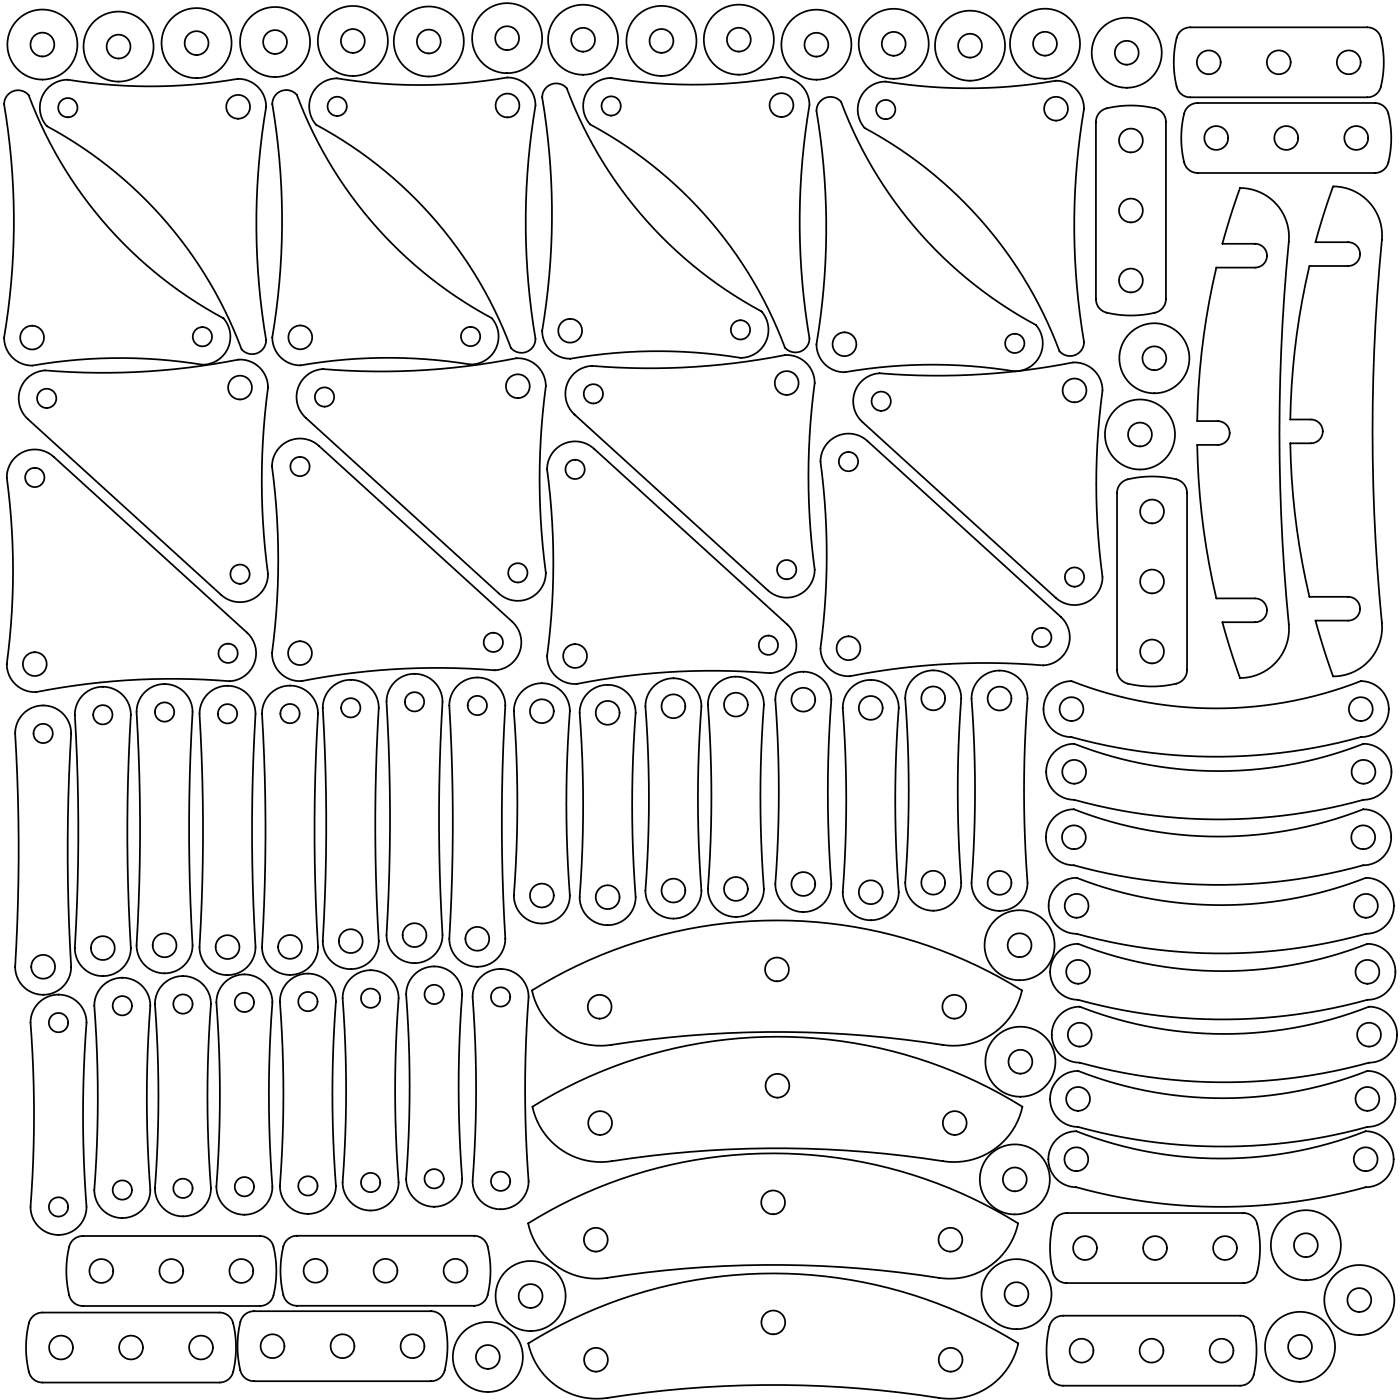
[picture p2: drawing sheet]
<svg xmlns="http://www.w3.org/2000/svg" width="200mm" height="200mm" viewBox="0 0 200 200" stroke-linecap="round" stroke-linejoin="round" font-family="sans-serif">
<g fill="none" stroke="#000" stroke-width=".25">
<path d="M1.2 13.4a2 2 0 0 1 2.9 .2 60 60 0 0 0 27.8 31.9 4 4 0 0 1 .7 4.3 4 4 0 0 1-3.7 2.3 73.3 73.3 0 0 0-24.3 .1 4 4 0 0 1-4-4 102.4 102.4 0 0 0 0-33.6l.1-.5zM6.9 12.5a4 4 0 0 1 2.8-1.1 73.3 73.3 0 0 0 24.3-.1 4 4 0 0 1 4 4 102.4 102.4 0 0 0 0 33.6 2 2 0 0 1-1.4 1.6 2 2 0 0 1-2.1-.6 60 60 0 0 0-27.8-31.9 4 4 0 0 1 .2-5.5zM39.5 13.4a2 2 0 0 1 2.9 .1 60 60 0 0 0 27.8 31.9 4 4 0 0 1 .7 4.3 4 4 0 0 1-3.7 2.4 73.3 73.3 0 0 0-24.3 .1 4 4 0 0 1-4-4 102.4 102.4 0 0 0 0-33.6l.3-.8zM45.4 12.3a4 4 0 0 1 2.7-1.1 73.3 73.3 0 0 0 24.4-.1 4 4 0 0 1 4 4 102.4 102.4 0 0 0 0 33.6 2 2 0 0 1-1.4 1.6 2 2 0 0 1-2.1-.6 60 60 0 0 0-27.8-31.9 4 4 0 0 1 .2-5.5zM78.1 12.5a2 2 0 0 1 2.9 .1 60 60 0 0 0 27.8 31.9 4 4 0 0 1 .6 4.3 4 4 0 0 1-3.6 2.3 73.3 73.3 0 0 0-24.3 .1 4 4 0 0 1-4-4 102.4 102.4 0 0 0 0-33.6l.1-.5zM84.5 12.3a4 4 0 0 1 2.8-1.2 73.3 73.3 0 0 0 24.3-.1 4 4 0 0 1 4 4 102.4 102.4 0 0 0 0 33.6 2 2 0 0 1-1.4 1.7 2 2 0 0 1-2.1-.6 60 60 0 0 0-27.8-31.9 4 4 0 0 1 .2-5.5zM117.3 14.4a2 2 0 0 1 2.8 .1 60 60 0 0 0 27.9 31.9 4 4 0 0 1 .6 4.3 4 4 0 0 1-3.6 2.4 73.3 73.3 0 0 0-24.3 .1 4 4 0 0 1-4.1-4 102.4 102.4 0 0 0 .1-33.6l.1-.5zM123.8 12.8a4 4 0 0 1 2.7-1.1 73.3 73.3 0 0 0 24.3-.2 4 4 0 0 1 4.1 4 102.4 102.4 0 0 0-.1 33.6 2 2 0 0 1-1.4 1.7 2 2 0 0 1-2-.6 60 60 0 0 0-27.9-31.9 4 4 0 0 1 .3-5.5zM157.1 16l.4-.3a12.8 12.8 0 0 1 8.1 0 2 2 0 0 1 1 1.7v25.3a2.11 2.11 0 0 1-2.1 2.1 13.2 13.2 0 0 1-7-.4 2 2 0 0 1-.9-1.7v-25.3l.2-.8zM168.6 4.5l.6-.4 .8-.2h25.3a2.11 2.11 0 0 1 2.1 2.1 13.2 13.2 0 0 1-.4 7 2 2 0 0 1-1.7 .9h-25.3a2.11 2.11 0 0 1-2-2.1 13.2 13.2 0 0 1 .3-7zM169.7 15.3l.5-.4 .9-.2h25.3a2.11 2.11 0 0 1 2.1 2.1 13.2 13.2 0 0 1-.4 7 2 2 0 0 1-1.7 .9h-25.3a2.11 2.11 0 0 1-2.1-2.1 13.2 13.2 0 0 1 .4-7zM177.1 26.9a7 7 0 0 1 7 7.6 283.4 283.4 0 0 0 0 55.3 7 7 0 0 1-7 7.1l-1.3-4-1.2-4h4.7a1.7 1.7 0 0 0 1.7-1.7 1.7 1.7 0 0 0-1.7-1.7h-5.5a103 103 0 0 1-2.8-21.9h3a1.7 1.7 0 0 0 1.7-1.7 1.7 1.7 0 0 0-1.7-1.7h-3a103 103 0 0 1 2.8-22h5.5a1.7 1.7 0 0 0 1.7-1.7 1.7 1.7 0 0 0-1.7-1.7h-4.7l1.2-4z"/>
<path d="M190.4 26.6a7 7 0 0 1 7 7.7 283.4 283.4 0 0 0 0 55.2 7 7 0 0 1-7 7.1l-1.3-3.9-1.2-4h4.7a1.7 1.7 0 0 0 1.7-1.7 1.7 1.7 0 0 0-1.7-1.7h-5.5a103 103 0 0 1-2.8-22h3a1.7 1.7 0 0 0 1.7-1.7 1.7 1.7 0 0 0-1.7-1.7h-3a103 103 0 0 1 2.8-21.9h5.5a1.7 1.7 0 0 0 1.7-1.7 1.7 1.7 0 0 0-1.7-1.7h-4.7l1.2-4zM3.8 54.1a4 4 0 0 1 2.6-1.2 104 104 0 0 0 28-1.5 4 4 0 0 1 3.9 4 103.7 103.7 0 0 0 0 27 4 4 0 0 1-2.6 3.4 4 4 0 0 1-4.1-.8l-27.6-25.1a4 4 0 0 1-.2-5.8zM43.5 54a4 4 0 0 1 2.6-1.3 104 104 0 0 0 28-1.5 4 4 0 0 1 3.9 4 103.7 103.7 0 0 0 0 27 4 4 0 0 1-2.6 3.4 4 4 0 0 1-4.1-.8l-27.6-25.1a4 4 0 0 1-.2-5.7zM81.9 53.5a4 4 0 0 1 2.6-1.2 104 104 0 0 0 28-1.6 4 4 0 0 1 3.9 4 103.7 103.7 0 0 0 0 27 4 4 0 0 1-2.6 3.4 4 4 0 0 1-4.1-.8l-27.6-25.1a4 4 0 0 1-.2-5.7zM123 54.6a4 4 0 0 1 2.7-1.3 104 104 0 0 0 28-1.5 4 4 0 0 1 3.8 4 103.7 103.7 0 0 0 0 27 4 4 0 0 1-2.6 3.4 4 4 0 0 1-4.1-.8l-27.6-25.1a4 4 0 0 1-.2-5.7zM2.3 65.3a4 4 0 0 1 5.4 0l27.6 25.1a4 4 0 0 1 1.1 4.3 4 4 0 0 1-3.6 2.6 104 104 0 0 0-28 1.6 4 4 0 0 1-3.8-4 103.7 103.7 0 0 0 0-27.1 4 4 0 0 1 1.3-2.5zM39.9 64a4 4 0 0 1 5.6-.3l27.7 25.1a4 4 0 0 1 1 4.3 4 4 0 0 1-3.5 2.7 104 104 0 0 0-28 1.5 4 4 0 0 1-3.8-4 103.7 103.7 0 0 0 0-27l.2-1.1zM79.5 64.1a4 4 0 0 1 5.3 0l27.7 25.1a4 4 0 0 1 1 4.3 4 4 0 0 1-3.5 2.7 104 104 0 0 0-28 1.5 4 4 0 0 1-3.8-4 103.7 103.7 0 0 0 0-27 4 4 0 0 1 1.3-2.6zM118.3 63.3a4 4 0 0 1 5.6-.3l27.6 25.1a4 4 0 0 1 1.1 4.3 4 4 0 0 1-3.5 2.7 104 104 0 0 0-28 1.5 4 4 0 0 1-3.9-4 103.7 103.7 0 0 0 0-27l.4-1.4zM160.2 69l.3-.3a12.8 12.8 0 0 1 8.2 0 2 2 0 0 1 .9 1.7v25.3a2.11 2.11 0 0 1-2.1 2.1 13.2 13.2 0 0 1-7-.4 2 2 0 0 1-.9-1.7v-25.3l.2-.8zM11.9 99.3a4 4 0 0 1 4.3-.9 4 4 0 0 1 2.5 3.7 289.3 289.3 0 0 0 0 33.7 4 4 0 0 1-4.2 3.6 4 4 0 0 1-3.8-4 289 289 0 0 0 0-33.6 4 4 0 0 1 1.2-2.5zM20.7 98.9a4 4 0 0 1 4.3-.9 4 4 0 0 1 2.5 3.7 289.3 289.3 0 0 0 0 33.7 4 4 0 0 1-4.2 3.6 4 4 0 0 1-3.8-4 289 289 0 0 0 0-33.6 4 4 0 0 1 1.2-2.5z"/>
<path d="M29.7 99.1a4 4 0 0 1 4.3-.8 4 4 0 0 1 2.5 3.7 289.2 289.2 0 0 0 0 33.6 4 4 0 0 1-4.2 3.7 4 4 0 0 1-3.8-4 289 289 0 0 0 0-33.7 4 4 0 0 1 1.2-2.5zM38.6 99.1a4 4 0 0 1 4.4-.9 4 4 0 0 1 2.4 3.7 289.3 289.3 0 0 0 0 33.7 4 4 0 0 1-4.1 3.7 4 4 0 0 1-3.9-4 289 289 0 0 0 0-33.7 4 4 0 0 1 1.2-2.5zM47.3 98.3a4 4 0 0 1 4.3-.9 4 4 0 0 1 2.5 3.7 289.3 289.3 0 0 0 0 33.7 4 4 0 0 1-4.2 3.6 4 4 0 0 1-3.8-4 289 289 0 0 0 0-33.6 4 4 0 0 1 1.2-2.5zM56.4 97.4a4 4 0 0 1 4.3-.8 4 4 0 0 1 2.5 3.7 289.3 289.3 0 0 0 0 33.6 4 4 0 0 1-4.2 3.7 4 4 0 0 1-3.8-4 289 289 0 0 0 0-33.7 4 4 0 0 1 1.2-2.5zM65.4 98a4 4 0 0 1 4.3-.9 4 4 0 0 1 2.5 3.7 289 289 0 0 0 0 33.7 4 4 0 0 1-4.2 3.6 4 4 0 0 1-3.8-4 289.3 289.3 0 0 0 0-33.7 4 4 0 0 1 1.2-2.4zM74.6 98.8a4 4 0 0 1 4.3-.9 4 4 0 0 1 2.5 3.7 179.9 179.9 0 0 0 0 26.6 4 4 0 0 1-4.1 3.7 4 4 0 0 1-3.9-4 179.9 179.9 0 0 0 0-26.6 4 4 0 0 1 1.2-2.5zM84 99a4 4 0 0 1 4.3-.9 4 4 0 0 1 2.5 3.7 179.9 179.9 0 0 0 0 26.7 4 4 0 0 1-4.2 3.7 4 4 0 0 1-3.8-4 179.9 179.9 0 0 0 0-26.7 4 4 0 0 1 1.2-2.5zM93.4 98.1a4 4 0 0 1 4.3-.9 4 4 0 0 1 2.5 3.7 179.9 179.9 0 0 0 0 26.6 4 4 0 0 1-4.2 3.7 4 4 0 0 1-3.8-4 179.9 179.9 0 0 0 0-26.6 4 4 0 0 1 1.2-2.5zM102.3 97.8a4 4 0 0 1 4.4-.8 4 4 0 0 1 2.4 3.7 179.9 179.9 0 0 0 0 26.6 4 4 0 0 1-4.1 3.7 4 4 0 0 1-3.9-4 179.9 179.9 0 0 0 0-26.7 4 4 0 0 1 1.2-2.5zM111.9 97.1a4 4 0 0 1 4.4-.8 4 4 0 0 1 2.5 3.7 179.8 179.8 0 0 0-.1 26.6 4 4 0 0 1-4.1 3.7 4 4 0 0 1-3.8-4 179.9 179.9 0 0 0 0-26.7 4 4 0 0 1 1.1-2.5zM121.6 98.3a4 4 0 0 1 4.3-.9 4 4 0 0 1 2.5 3.7 179.8 179.8 0 0 0 0 26.7 4 4 0 0 1-4.2 3.7 4 4 0 0 1-3.8-4 179.8 179.8 0 0 0 0-26.7 4 4 0 0 1 1.2-2.5zM130.5 96.9a4 4 0 0 1 4.3-.8 4 4 0 0 1 2.5 3.7 179.8 179.8 0 0 0 0 26.6 4 4 0 0 1-4.1 3.7 4 4 0 0 1-3.9-4 179.8 179.8 0 0 0 0-26.6 4 4 0 0 1 1.2-2.6z"/>
<path d="M140 97a4 4 0 0 1 4.3-.9 4 4 0 0 1 2.5 3.7 179.9 179.9 0 0 0 0 26.6 4 4 0 0 1-4.2 3.7 4 4 0 0 1-3.8-4 179.9 179.9 0 0 0 0-26.6 4 4 0 0 1 1.2-2.5zM150.2 98.5a4 4 0 0 1 2.9-1.2 56.7 56.7 0 0 0 41.3 0 4 4 0 0 1 4 4 4 4 0 0 1-4 4 77.6 77.6 0 0 1-41.3 0 4 4 0 0 1-3.7-2.5 4 4 0 0 1 .8-4.3zM3.3 102a4 4 0 0 1 4.4-.9 4 4 0 0 1 2.5 3.7 289.3 289.3 0 0 0-.1 33.7 4 4 0 0 1-4.1 3.6 4 4 0 0 1-3.8-4 289 289 0 0 0 0-33.7 4 4 0 0 1 1.1-2.4zM150.6 116.8a4 4 0 0 1 2.8-1.2 56.7 56.7 0 0 0 41.3 0 4 4 0 0 1 4 4 4 4 0 0 1-4 4 77.6 77.6 0 0 1-41.3 0 4 4 0 0 1-3.7-2.5 4 4 0 0 1 .9-4.3zM150.6 107.4a4 4 0 0 1 2.9-1.1 56.7 56.7 0 0 0 41.3 0 4 4 0 0 1 4 4 4 4 0 0 1-4 4 77.6 77.6 0 0 1-41.3 0 4 4 0 0 1-3.7-2.5 4 4 0 0 1 .8-4.4zM50.1 139.8a4 4 0 0 1 4.4-.9 4 4 0 0 1 2.4 3.7 179.8 179.8 0 0 0 0 26.6 4 4 0 0 1-4.1 3.7 4 4 0 0 1-3.9-4 179.8 179.8 0 0 0 .1-26.6 4 4 0 0 1 1.1-2.5zM59.2 139.2a4 4 0 0 1 4.4-.8 4 4 0 0 1 2.4 3.7 179.9 179.9 0 0 0 0 26.6 4 4 0 0 1-4.1 3.7 4 4 0 0 1-3.9-4 179.9 179.9 0 0 0 0-26.7 4 4 0 0 1 1.2-2.5zM68.7 139.6a4 4 0 0 1 4.3-.9 4 4 0 0 1 2.5 3.7 179.8 179.8 0 0 0 0 26.7 4 4 0 0 1-4.1 3.6 4 4 0 0 1-3.9-3.9 179.9 179.9 0 0 0 0-26.7 4 4 0 0 1 1.2-2.5zM151 126.6a4 4 0 0 1 2.8-1.2 56.7 56.7 0 0 0 41.3 0 4 4 0 0 1 4 4 4 4 0 0 1-4 4 77.6 77.6 0 0 1-41.3 0 4 4 0 0 1-3.7-2.5 4 4 0 0 1 .9-4.3zM151.2 136a4 4 0 0 1 2.8-1.2 56.7 56.7 0 0 0 41.3 0 4 4 0 0 1 4 4 4 4 0 0 1-4 4 77.6 77.6 0 0 1-41.3 0 4 4 0 0 1-3.7-2.4 4 4 0 0 1 .9-4.4zM5.5 143.3a4 4 0 0 1 4.4-.9 4 4 0 0 1 2.5 3.7 179.9 179.9 0 0 0-.1 26.6 4 4 0 0 1-4.1 3.7 4 4 0 0 1-3.8-4 179.9 179.9 0 0 0 0-26.6 4 4 0 0 1 1.1-2.5zM14.6 140.8a4 4 0 0 1 4.4-.8 4 4 0 0 1 2.5 3.7 179.8 179.8 0 0 0 0 26.6 4 4 0 0 1-4.2 3.7 4 4 0 0 1-3.8-4 179.9 179.9 0 0 0 0-26.6 4 4 0 0 1 1.1-2.6z"/>
<path d="M23.3 140.6a4 4 0 0 1 4.4-.9 4 4 0 0 1 2.4 3.7 179.9 179.9 0 0 0 0 26.7 4 4 0 0 1-4.1 3.7 4 4 0 0 1-3.9-4 179.9 179.9 0 0 0 0-26.7 4 4 0 0 1 1.2-2.5zM32.1 140.4a4 4 0 0 1 4.3-.9 4 4 0 0 1 2.5 3.7 179.9 179.9 0 0 0 0 26.6 4 4 0 0 1-4.1 3.7 4 4 0 0 1-3.9-4 179.9 179.9 0 0 0 0-26.6 4 4 0 0 1 1.2-2.5zM41.2 140.3a4 4 0 0 1 4.3-.9 4 4 0 0 1 2.5 3.7 179.9 179.9 0 0 0 0 26.6 4 4 0 0 1-4.2 3.7 4 4 0 0 1-3.8-4 179.9 179.9 0 0 0 0-26.6 4 4 0 0 1 1.2-2.5zM76 141.5a66.2 66.2 0 0 1 70 0 10 10 0 0 1-11.3 7.8 153.9 153.9 0 0 0-48.1 .1 10 10 0 0 1-10.6-7.9zM76.1 158.1a66.3 66.3 0 0 1 70 0 10 10 0 0 1-11.4 7.8 153.9 153.9 0 0 0-48 .1 10 10 0 0 1-10.6-7.9zM151.2 154.2a4 4 0 0 1 2.8-1.2 56.7 56.7 0 0 0 41.3 0 4 4 0 0 1 4 4 4 4 0 0 1-4 4 77.6 77.6 0 0 1-41.3 0 4 4 0 0 1-3.7-2.5 4 4 0 0 1 .9-4.3zM151.4 145a4 4 0 0 1 2.8-1.2 56.7 56.7 0 0 0 41.4 0 4 4 0 0 1 4 4 4 4 0 0 1-4 4 77.6 77.6 0 0 1-41.4 0 4 4 0 0 1-3.6-2.5 4 4 0 0 1 .8-4.3zM10.4 177.1l.8-.4 .6-.1h25.3a2.11 2.11 0 0 1 2.1 2.1 13.2 13.2 0 0 1-.4 6.9 2 2 0 0 1-1.7 1h-25.3a2.11 2.11 0 0 1-2-2.1 13.2 13.2 0 0 1 .3-7zM41 177.1l.6-.4 .8-.2h25.3a2.11 2.11 0 0 1 2.1 2.1 13.2 13.2 0 0 1-.4 7 2 2 0 0 1-1.7 .9h-25.3a2.11 2.11 0 0 1-2-2.1 13.2 13.2 0 0 1 .3-6.9zM75.4 174.8a66.3 66.3 0 0 1 70 0 10 10 0 0 1-11.3 7.7 153.9 153.9 0 0 0-48 .1 10 10 0 0 1-10.7-7.8zM150.9 162.8a4 4 0 0 1 2.9-1.2 56.7 56.7 0 0 0 41.3 0 4 4 0 0 1 4 4 4 4 0 0 1-4 4 77.6 77.6 0 0 1-41.3 0 4 4 0 0 1-3.7-2.5 4 4 0 0 1 .8-4.3zM150.9 173.9l.8-.5 .7-.1h25.3a2.11 2.11 0 0 1 2 2.1 13.2 13.2 0 0 1-.4 7 2 2 0 0 1-1.6 .9h-25.3a2.11 2.11 0 0 1-2.1-2.1 13.2 13.2 0 0 1 .4-7z"/>
<path d="M4.7 188.1l.5-.4 .9-.2h25.3a2.11 2.11 0 0 1 2 2.1 13.2 13.2 0 0 1-.3 7 2 2 0 0 1-1.7 .9h-25.3a2.11 2.11 0 0 1-2.1-2.1 13.2 13.2 0 0 1 .4-7zM34.9 187.9l.5-.4 .9-.2h25.3a2.11 2.11 0 0 1 2 2.1 13.2 13.2 0 0 1-.3 7 2 2 0 0 1-1.7 .9h-25.3a2.11 2.11 0 0 1-2.1-2.1 13.2 13.2 0 0 1 .4-7zM75.5 191.9a66.2 66.2 0 0 1 70 0 10 10 0 0 1-11.4 7.8 153.9 153.9 0 0 0-48 .1 10 10 0 0 1-10.6-7.9zM150.4 188.5l.6-.4 .9-.1h25.3a2.11 2.11 0 0 1 2 2.1 13.2 13.2 0 0 1-.4 6.9 2 2 0 0 1-1.6 1h-25.3a2.11 2.11 0 0 1-2.1-2.2 13.2 13.2 0 0 1 .4-6.9z"/>
<circle cx="6.1" cy="6.4" r="1.7"/>
<circle cx="6.1" cy="6.4" r="5"/>
<circle cx="9.7" cy="15.4" r="1.38"/>
<circle cx="16.9" cy="6.7" r="1.7"/>
<circle cx="16.9" cy="6.7" r="5"/>
<circle cx="28.1" cy="6.2" r="1.7"/>
<circle cx="28.1" cy="6.2" r="5"/>
<circle cx="34" cy="15.3" r="1.7"/>
<circle cx="39.3" cy="6" r="5"/>
<circle cx="39.3" cy="6" r="1.7"/>
<circle cx="48.2" cy="15.2" r="1.37"/>
<circle cx="50.4" cy="5.9" r="1.7"/>
<circle cx="50.4" cy="5.9" r="5"/>
<circle cx="61.3" cy="5.9" r="5"/>
<circle cx="61.3" cy="5.9" r="1.7"/>
<circle cx="72.4" cy="5.5" r="1.7"/>
<circle cx="72.4" cy="5.5" r="5"/>
<circle cx="72.5" cy="15.1" r="1.7"/>
<circle cx="83.3" cy="5.7" r="5"/>
<circle cx="83.3" cy="5.7" r="1.7"/>
<circle cx="87.3" cy="15.1" r="1.37"/>
<circle cx="94.5" cy="5.8" r="1.7"/>
<circle cx="94.5" cy="5.8" r="5"/>
<circle cx="105.5" cy="5.7" r="5"/>
<circle cx="105.5" cy="5.7" r="1.7"/>
<circle cx="111.6" cy="15" r="1.7"/>
<circle cx="116.6" cy="6.4" r="1.7"/>
<circle cx="116.6" cy="6.4" r="5"/>
<circle cx="126.5" cy="15.7" r="1.37"/>
<circle cx="127.7" cy="6.3" r="5"/>
<circle cx="127.7" cy="6.3" r="1.7"/>
<circle cx="138.6" cy="6.5" r="5"/>
<circle cx="138.6" cy="6.5" r="1.7"/>
<circle cx="149.3" cy="6.2" r="5"/>
<circle cx="149.3" cy="6.2" r="1.7"/>
<circle cx="150.9" cy="15.5" r="1.7"/>
<circle cx="161" cy="7.5" r="5"/>
<circle cx="161" cy="7.5" r="1.7"/>
<circle cx="172.7" cy="8.9" r="1.7"/>
<circle cx="173.8" cy="19.7" r="1.7"/>
<circle cx="182.7" cy="8.9" r="1.7"/>
<circle cx="183.8" cy="19.7" r="1.7"/>
<circle cx="192.7" cy="8.9" r="1.7"/>
<circle cx="193.8" cy="19.7" r="1.7"/>
<circle cx="161.6" cy="30.1" r="1.7"/>
<circle cx="161.6" cy="20.1" r="1.7"/>
<circle cx="4.6" cy="48.2" r="1.7"/>
<circle cx="6.7" cy="56.9" r="1.38"/>
<circle cx="28.9" cy="48.1" r="1.37"/>
<circle cx="34.3" cy="55.4" r="1.7"/>
<circle cx="42.9" cy="48.2" r="1.7"/>
<circle cx="46.4" cy="56.7" r="1.38"/>
<circle cx="67.2" cy="48.1" r="1.38"/>
<circle cx="74" cy="55.2" r="1.7"/>
<circle cx="81.5" cy="47.2" r="1.7"/>
<circle cx="84.8" cy="56.3" r="1.37"/>
<circle cx="105.8" cy="47.1" r="1.37"/>
<circle cx="112.4" cy="54.7" r="1.7"/>
<circle cx="120.6" cy="49.2" r="1.7"/>
<circle cx="125.9" cy="57.3" r="1.37"/>
<circle cx="145" cy="49.1" r="1.38"/>
<circle cx="153.5" cy="55.8" r="1.7"/>
<circle cx="161.6" cy="40.1" r="1.7"/>
<circle cx="164.9" cy="51.2" r="5"/>
<circle cx="164.9" cy="51.2" r="1.7"/>
<circle cx="5" cy="68.2" r="1.37"/>
<circle cx="42.9" cy="66.6" r="1.38"/>
<circle cx="82.2" cy="67.1" r="1.37"/>
<circle cx="121.2" cy="65.9" r="1.37"/>
<circle cx="162.9" cy="62.1" r="1.7"/>
<circle cx="162.9" cy="62.1" r="5"/>
<circle cx="164.6" cy="73.1" r="1.7"/>
<circle cx="5" cy="94.9" r="1.7"/>
<circle cx="32.6" cy="93.3" r="1.37"/>
<circle cx="34.3" cy="82" r="1.37"/>
<circle cx="42.9" cy="93.3" r="1.7"/>
<circle cx="70.5" cy="91.8" r="1.37"/>
<circle cx="74" cy="81.8" r="1.38"/>
<circle cx="82.2" cy="93.7" r="1.7"/>
<circle cx="109.8" cy="92.2" r="1.38"/>
<circle cx="112.4" cy="81.4" r="1.37"/>
<circle cx="114.8" cy="100" r="1.7"/>
<circle cx="121.2" cy="92.6" r="1.7"/>
<circle cx="133.3" cy="99.8" r="1.7"/>
<circle cx="142.8" cy="99.8" r="1.7"/>
<circle cx="148.8" cy="91.1" r="1.38"/>
<circle cx="153.5" cy="82.4" r="1.37"/>
<circle cx="164.6" cy="83.1" r="1.7"/>
<circle cx="164.6" cy="93.1" r="1.7"/>
<circle cx="6.2" cy="104.8" r="1.37"/>
<circle cx="14.7" cy="102.1" r="1.38"/>
<circle cx="23.5" cy="101.7" r="1.38"/>
<circle cx="32.5" cy="102" r="1.38"/>
<circle cx="41.4" cy="101.9" r="1.38"/>
<circle cx="50.1" cy="101.1" r="1.38"/>
<circle cx="59.2" cy="100.3" r="1.38"/>
<circle cx="68.2" cy="100.8" r="1.38"/>
<circle cx="77.4" cy="101.6" r="1.7"/>
<circle cx="86.8" cy="101.8" r="1.7"/>
<circle cx="96.2" cy="100.9" r="1.7"/>
<circle cx="105.1" cy="100.7" r="1.7"/>
<circle cx="124.4" cy="101.1" r="1.7"/>
<circle cx="153.1" cy="101.3" r="1.7"/>
<circle cx="153.4" cy="119.6" r="1.7"/>
<circle cx="153.5" cy="110.3" r="1.7"/>
<circle cx="194.4" cy="101.3" r="1.7"/>
<circle cx="194.7" cy="119.6" r="1.7"/>
<circle cx="194.8" cy="110.3" r="1.7"/>
<circle cx="6.2" cy="138.1" r="1.7"/>
<circle cx="14.7" cy="135.4" r="1.7"/>
<circle cx="23.5" cy="135" r="1.7"/>
<circle cx="32.5" cy="135.3" r="1.7"/>
<circle cx="41.4" cy="135.3" r="1.7"/>
<circle cx="50.1" cy="134.4" r="1.7"/>
<circle cx="59.2" cy="133.6" r="1.7"/>
<circle cx="68.2" cy="134.1" r="1.7"/>
<circle cx="77.4" cy="127.9" r="1.7"/>
<circle cx="86.8" cy="128.2" r="1.7"/>
<circle cx="96.2" cy="127.2" r="1.7"/>
<circle cx="105.1" cy="127" r="1.7"/>
<circle cx="111" cy="138.5" r="1.7"/>
<circle cx="114.8" cy="126.3" r="1.7"/>
<circle cx="124.4" cy="127.5" r="1.7"/>
<circle cx="133.3" cy="126.1" r="1.7"/>
<circle cx="142.8" cy="126.1" r="1.7"/>
<circle cx="145.7" cy="135" r="1.7"/>
<circle cx="145.7" cy="135" r="5"/>
<circle cx="153.8" cy="129.4" r="1.7"/>
<circle cx="154" cy="138.8" r="1.7"/>
<circle cx="195.1" cy="129.4" r="1.7"/>
<circle cx="195.3" cy="138.8" r="1.7"/>
<circle cx="8.4" cy="146.1" r="1.38"/>
<circle cx="17.5" cy="143.7" r="1.38"/>
<circle cx="26.1" cy="143.4" r="1.38"/>
<circle cx="34.9" cy="143.2" r="1.38"/>
<circle cx="44" cy="143.1" r="1.38"/>
<circle cx="52.9" cy="142.6" r="1.38"/>
<circle cx="62" cy="142.1" r="1.38"/>
<circle cx="71.5" cy="142.4" r="1.38"/>
<circle cx="85.7" cy="143.8" r="1.7"/>
<circle cx="111.1" cy="155.1" r="1.7"/>
<circle cx="136.3" cy="143.8" r="1.7"/>
<circle cx="145.8" cy="151.7" r="1.7"/>
<circle cx="145.8" cy="151.7" r="5"/>
<circle cx="154" cy="157" r="1.7"/>
<circle cx="154.2" cy="147.8" r="1.7"/>
<circle cx="195.3" cy="157" r="1.7"/>
<circle cx="195.6" cy="147.8" r="1.7"/>
<circle cx="8.4" cy="172.4" r="1.38"/>
<circle cx="17.5" cy="170" r="1.38"/>
<circle cx="26.1" cy="169.8" r="1.38"/>
<circle cx="34.9" cy="169.5" r="1.37"/>
<circle cx="44" cy="169.4" r="1.37"/>
<circle cx="52.9" cy="168.9" r="1.38"/>
<circle cx="62" cy="168.4" r="1.38"/>
<circle cx="71.5" cy="168.8" r="1.38"/>
<circle cx="85.1" cy="177.1" r="1.7"/>
<circle cx="85.7" cy="160.4" r="1.7"/>
<circle cx="110.4" cy="171.8" r="1.7"/>
<circle cx="135.8" cy="177.1" r="1.7"/>
<circle cx="136.4" cy="160.4" r="1.7"/>
<circle cx="145" cy="168.5" r="1.7"/>
<circle cx="145" cy="168.5" r="5"/>
<circle cx="153.8" cy="165.6" r="1.7"/>
<circle cx="155" cy="178.3" r="1.7"/>
<circle cx="165" cy="178.3" r="1.7"/>
<circle cx="175" cy="178.3" r="1.7"/>
<circle cx="186.6" cy="177.9" r="5"/>
<circle cx="186.6" cy="177.9" r="1.7"/>
<circle cx="195.1" cy="165.6" r="1.7"/>
<circle cx="8.7" cy="192.5" r="1.7"/>
<circle cx="14.5" cy="181.6" r="1.7"/>
<circle cx="18.7" cy="192.5" r="1.7"/>
<circle cx="24.5" cy="181.6" r="1.7"/>
<circle cx="28.7" cy="192.5" r="1.7"/>
<circle cx="34.5" cy="181.6" r="1.7"/>
<circle cx="38.9" cy="192.3" r="1.7"/>
<circle cx="45.1" cy="181.5" r="1.7"/>
<circle cx="48.9" cy="192.3" r="1.7"/>
<circle cx="55.1" cy="181.5" r="1.7"/>
<circle cx="58.9" cy="192.3" r="1.7"/>
<circle cx="65.1" cy="181.5" r="1.7"/>
<circle cx="69.7" cy="193.9" r="5"/>
<circle cx="69.7" cy="193.9" r="1.7"/>
<circle cx="75.8" cy="185.1" r="1.7"/>
<circle cx="75.8" cy="185.1" r="5"/>
<circle cx="85.1" cy="194.2" r="1.7"/>
<circle cx="110.5" cy="188.9" r="1.7"/>
<circle cx="135.8" cy="194.2" r="1.7"/>
<circle cx="145.2" cy="184.9" r="5"/>
<circle cx="145.2" cy="184.9" r="1.7"/>
<circle cx="154.5" cy="193" r="1.7"/>
<circle cx="164.5" cy="193" r="1.7"/>
<circle cx="174.5" cy="193" r="1.7"/>
<circle cx="185.7" cy="192.4" r="1.7"/>
<circle cx="185.7" cy="192.4" r="5"/>
<circle cx="194.2" cy="185.7" r="5"/>
<circle cx="194.2" cy="185.7" r="1.7"/>
</g>
</svg>
